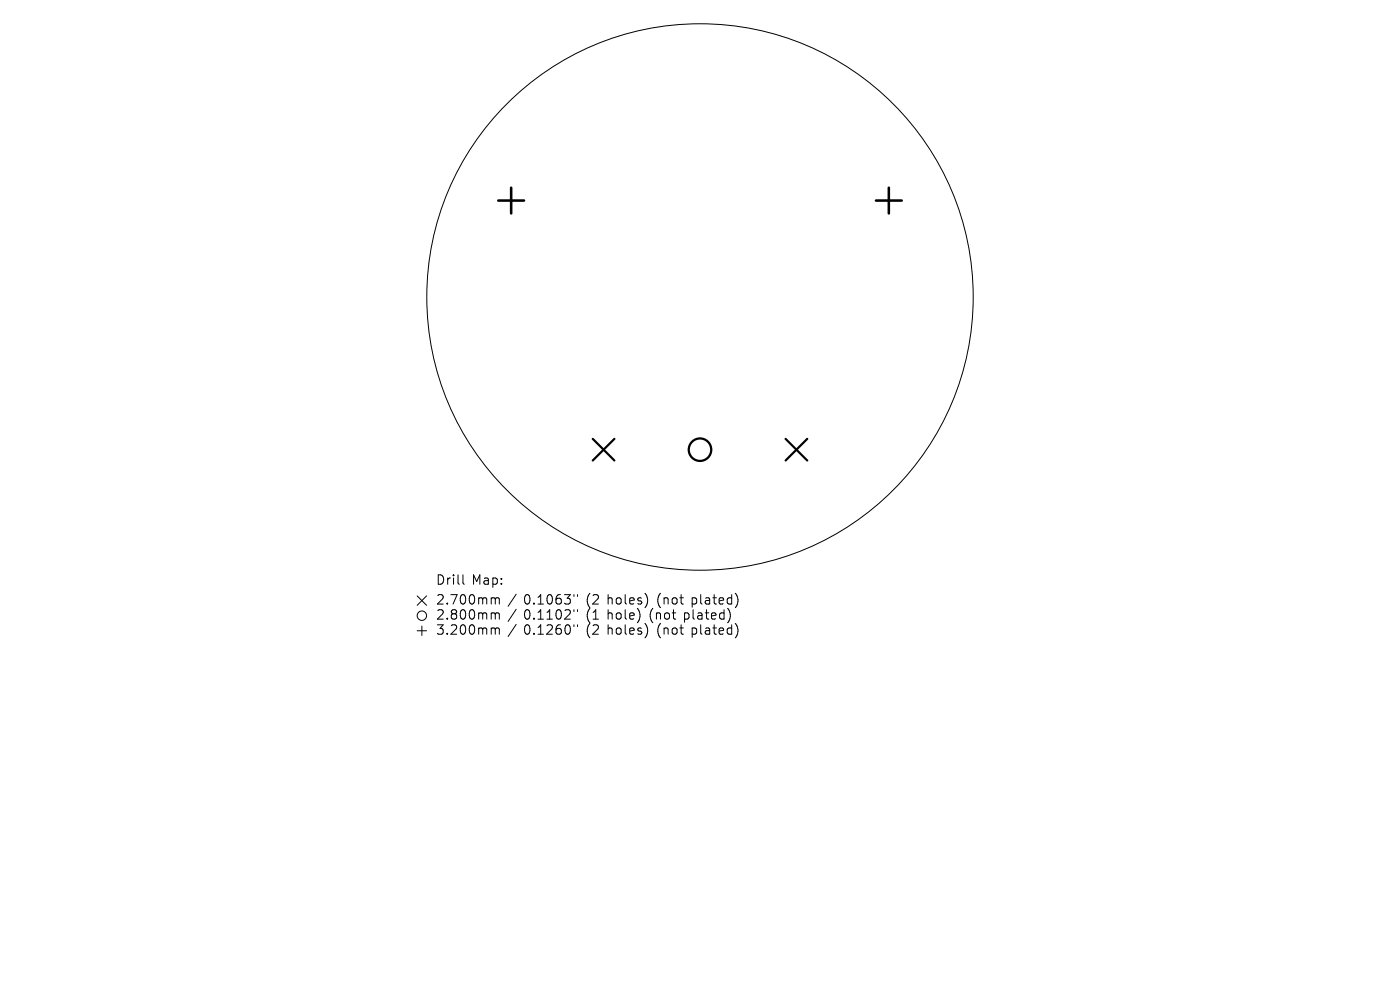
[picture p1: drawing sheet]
<svg xmlns="http://www.w3.org/2000/svg" width="297mm" height="210mm" viewBox="0 0 297 210" stroke-linecap="round" stroke-linejoin="round" font-family="sans-serif">
<defs><g id="words">
<g font-size="2.8">
<text x="92.5" y="124.5">Drill</text>
<text x="100.1" y="124.5">Map:</text>
<text x="92.5" y="128.7">2.700mm</text>
<text x="92.5" y="131.9">2.800mm</text>
<text x="111.1" y="128.7">0.1063&quot;</text>
<text x="111.1" y="131.9">0.1102&quot;</text>
<text x="124.4" y="128.7">(2</text>
<text x="124.4" y="131.9">(1</text>
<text x="128.9" y="128.7">holes)</text>
<text x="128.9" y="131.9">hole)</text>
<text x="138" y="131.9">(not</text>
<text x="139.6" y="128.7">(not</text>
<text x="145.3" y="131.9">plated)</text>
<text x="147" y="128.7">plated)</text>
<text x="92.5" y="135.1">3.200mm</text>
<text x="111.1" y="135.1">0.1260&quot;</text>
<text x="124.4" y="135.1">(2</text>
<text x="128.9" y="135.1">holes)</text>
<text x="139.6" y="135.1">(not</text>
<text x="147" y="135.1">plated)</text>
</g>
</g></defs>
<g fill="none" stroke="#000" stroke-width=".21">
<path d="M88.5 126.4l2 2M88.5 133.8h2M89.5 132.8v2M90.5 126.4l-2 2M98.2 121.9v1.8l.3 .2M104.8 126.8l.3 .3M104.8 130l.3 .3M104.8 133.2l.3 .3M105.1 127.1v1M105.1 130.3v1M105.1 133.5v1M105.1 127.1l.3-.3 .4 .1 .1 1.2"/>
<path d="M105.1 130.3l.3-.3 .4 .1 .1 1.2M105.1 133.5l.3-.3 .4 .1 .1 1.2M109.5 126l-1.7 2.6M109.5 129.2l-1.7 2.6M109.5 132.4l-1.7 2.6M121.8 126.1v.4M121.8 129.3v.4M121.8 132.5v.4M122.5 126.1v.4M122.5 129.3v.4M122.5 132.5v.4M137.3 126.7v1.3"/>
<path d="M137.3 133.1v1.3M154.8 129.9l.1 .9-.4 1.2M156.1 125.9a2.35 2.35 0 0 1 0 2.9M156.1 132.3a2.35 2.35 0 0 1 0 2.9"/>
<circle cx="148.5" cy="63" r="58"/>
<circle cx="89.5" cy="130.6" r="1"/>
</g>
<path d="M125.7 93.1l4.6 4.6M130.3 93.1l-4.6 4.6M166.7 93.1l4.6 4.6M171.3 93.1l-4.6 4.6" fill="none" stroke="#000" stroke-width=".46"/>
<circle cx="148.5" cy="95.4" r="2.39" fill="none" stroke="#000" stroke-width=".48"/>
<path d="M108.4 39.8v5.5M188.6 39.8v5.5M105.7 42.5h5.5M185.8 42.5h5.5" fill="none" stroke="#000" stroke-width=".55"/>
<use href="#words"/>
</svg>
